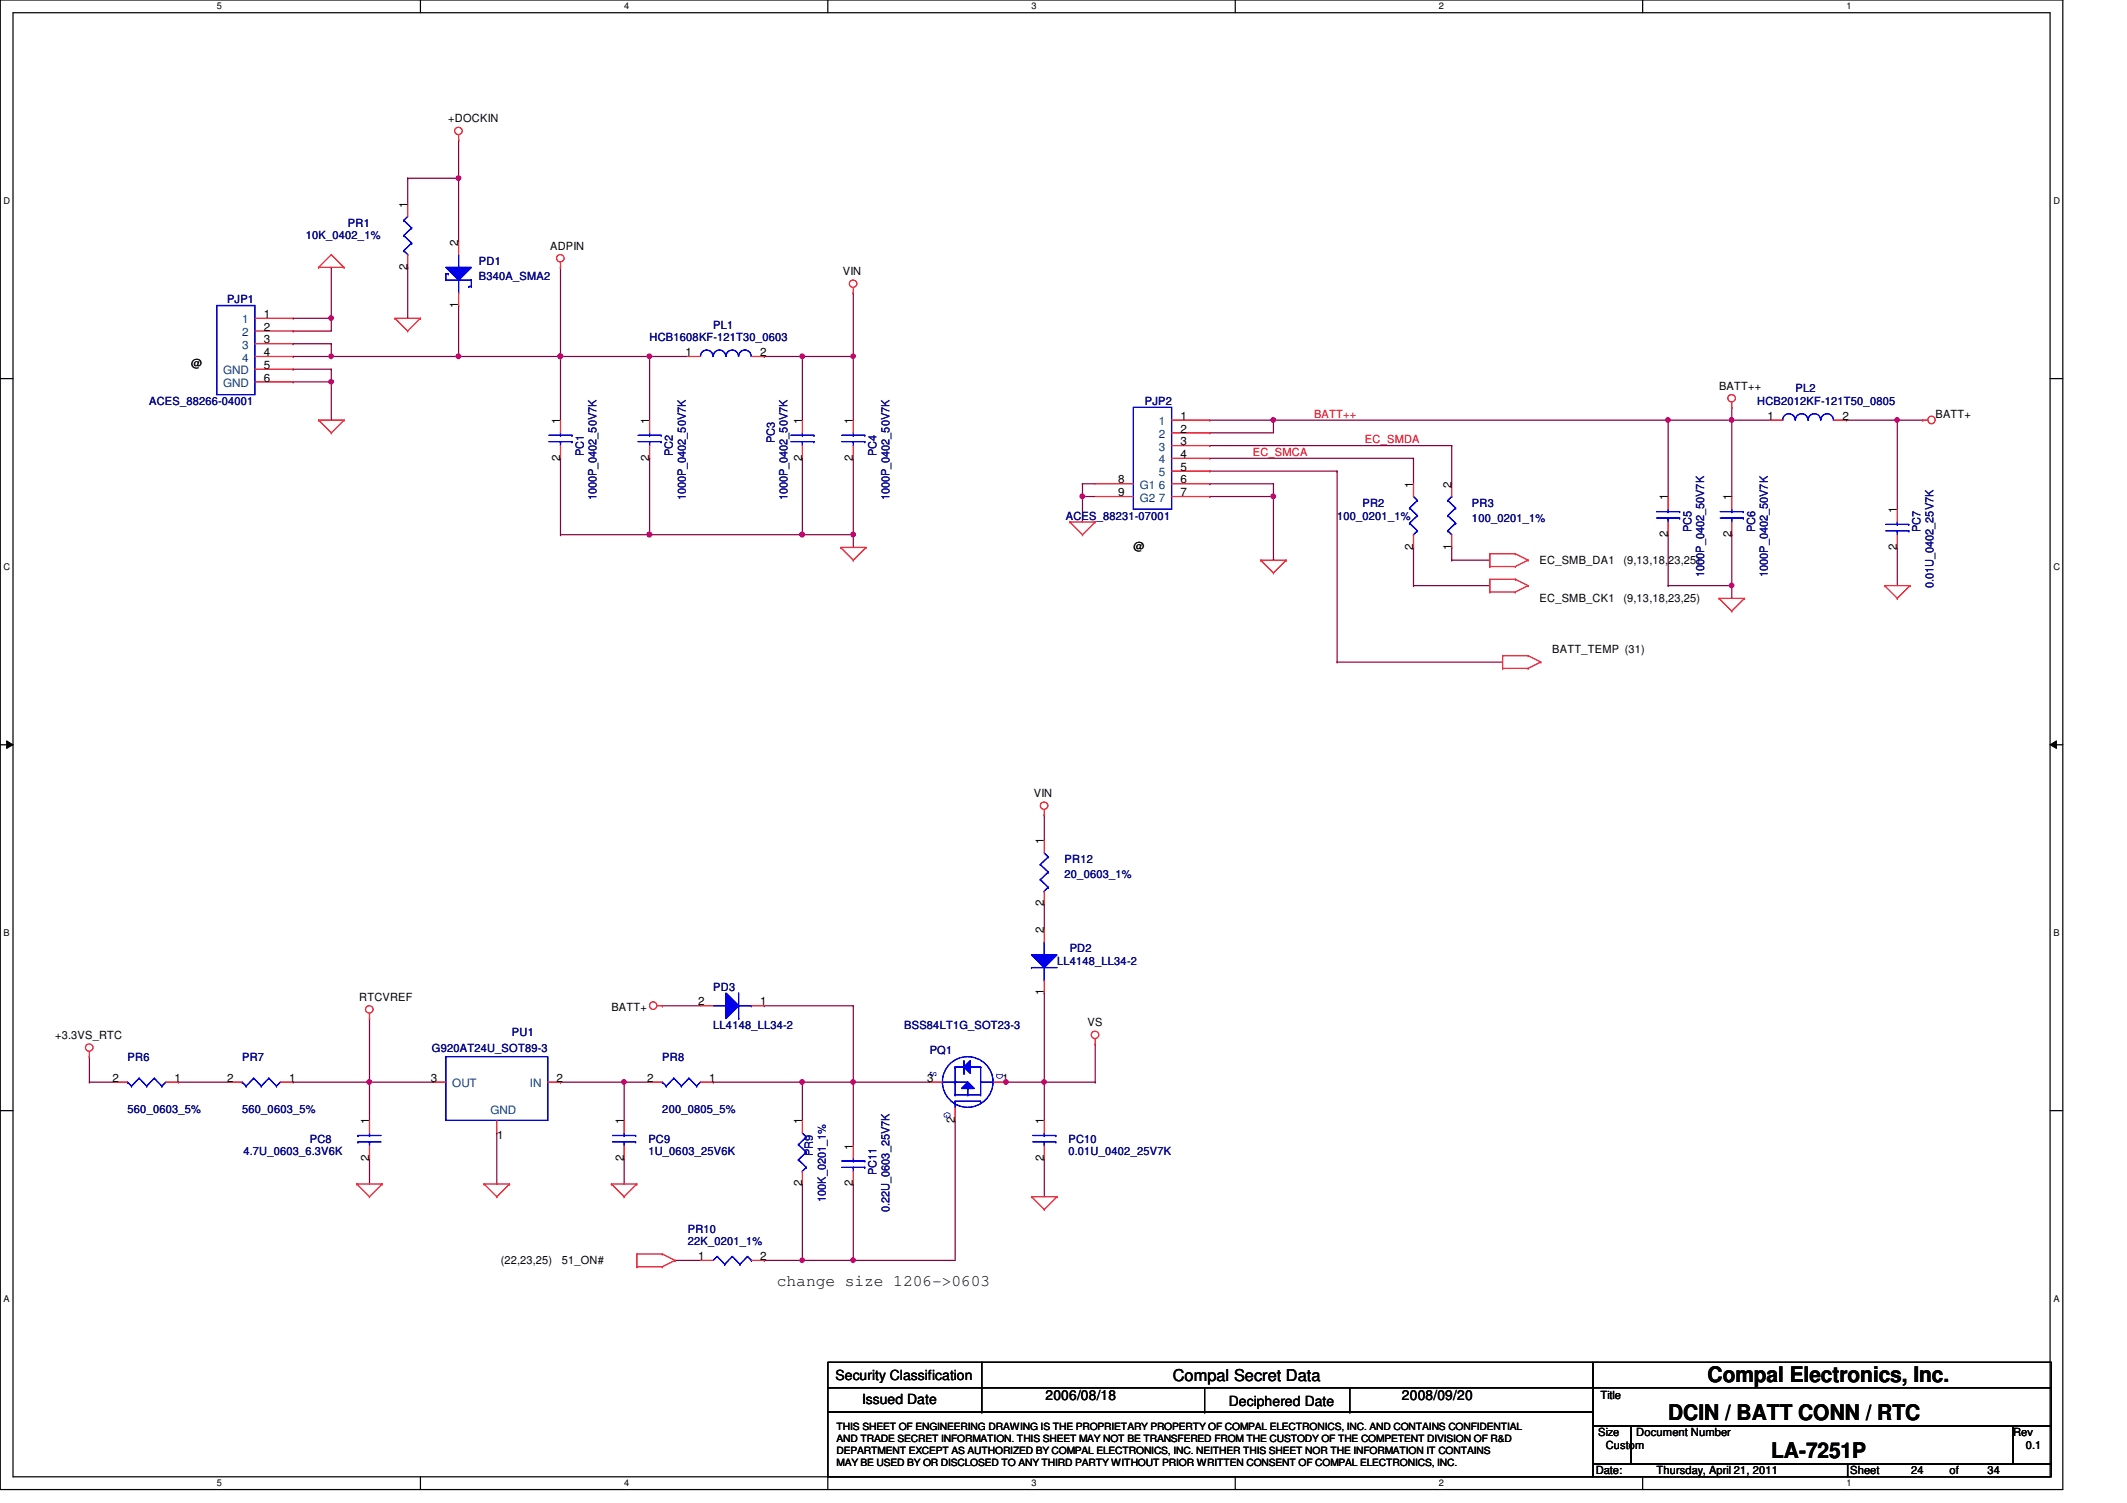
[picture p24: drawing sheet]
<svg xmlns="http://www.w3.org/2000/svg" width="297mm" height="210mm" viewBox="0 0 297 210" stroke-linecap="round" stroke-linejoin="round" font-family="sans-serif">
<defs><g id="words">
<g font-size="3">
<text x="238.5" y="193">Compal Electronics, Inc.</text>
<text x="233" y="198.3">DCIN / BATT CONN / RTC</text>
<text x="247.4" y="203.7">LA-7251P</text>
</g>
<g font-size="2.3">
<text x="108.5" y="179.7">change size 1206-&gt;0603</text>
<text x="163.8" y="192.9">Compal Secret Data</text>
</g>
<g font-size="1.9">
<text x="116.7" y="192.7">Security Classification</text>
<text x="120.4" y="196.1">Issued Date</text>
<text x="146" y="195.6">2006/08/18</text>
<text x="171.6" y="196.3">Deciphered Date</text>
<text x="195.8" y="195.6">2008/09/20</text>
</g>
<g font-size="1.6">
<text x="62.6" y="17.1">+DOCKIN</text>
<text x="56.9" y="29" transform="rotate(-90 56.9 29)">1</text>
<text x="64" y="34.3" transform="rotate(-90 64 34.3)">2</text>
<text x="76.8" y="34.9">ADPIN</text>
<text x="56.9" y="37.7" transform="rotate(-90 56.9 37.7)">2</text>
<text x="117.7" y="38.4">VIN</text>
<text x="36.8" y="44.4">1</text>
<text x="36.8" y="48">3</text>
<text x="36.8" y="46.2">2</text>
<text x="64" y="43" transform="rotate(-90 64 43)">1</text>
<text x="26.7" y="51.2">@</text>
<text x="36.8" y="49.7">4</text>
<text x="36.8" y="51.5">5</text>
<text x="36.8" y="53.3">6</text>
<text x="95.7" y="49.7">1</text>
<text x="106.2" y="49.7">2</text>
<text x="78.2" y="59.2" transform="rotate(-90 78.2 59.2)">1</text>
<text x="90.7" y="59.2" transform="rotate(-90 90.7 59.2)">1</text>
<text x="112" y="59.2" transform="rotate(-90 112 59.2)">1</text>
<text x="119.1" y="59.2" transform="rotate(-90 119.1 59.2)">1</text>
<text x="164.8" y="58.6">1</text>
<text x="240.1" y="54.4">BATT++</text>
<text x="246.8" y="58.6">1</text>
<text x="257.3" y="58.6">2</text>
<text x="270.3" y="58.3">BATT+</text>
<text x="78.2" y="64.3" transform="rotate(-90 78.2 64.3)">2</text>
<text x="90.7" y="64.3" transform="rotate(-90 90.7 64.3)">2</text>
<text x="112" y="64.3" transform="rotate(-90 112 64.3)">2</text>
<text x="119.1" y="64.3" transform="rotate(-90 119.1 64.3)">2</text>
<text x="164.8" y="60.4">2</text>
<text x="164.8" y="62.2">3</text>
<text x="164.8" y="64">4</text>
<text x="164.8" y="65.7">5</text>
<text x="156.2" y="67.5">8</text>
<text x="156.2" y="69.3">9</text>
<text x="164.8" y="67.5">6</text>
<text x="164.8" y="69.3">7</text>
<text x="197.4" y="68.1" transform="rotate(-90 197.4 68.1)">1</text>
<text x="202.7" y="68.1" transform="rotate(-90 202.7 68.1)">2</text>
<text x="232.9" y="69.9" transform="rotate(-90 232.9 69.9)">1</text>
<text x="241.8" y="69.9" transform="rotate(-90 241.8 69.9)">1</text>
<text x="264.9" y="71.7" transform="rotate(-90 264.9 71.7)">1</text>
<text x="158.3" y="76.8">@</text>
<text x="197.4" y="76.8" transform="rotate(-90 197.4 76.8)">2</text>
<text x="202.7" y="76.8" transform="rotate(-90 202.7 76.8)">1</text>
<text x="232.9" y="75" transform="rotate(-90 232.9 75)">2</text>
<text x="241.8" y="75" transform="rotate(-90 241.8 75)">2</text>
<text x="264.9" y="76.8" transform="rotate(-90 264.9 76.8)">2</text>
<text x="215" y="78.8">EC_SMB_DA1</text>
<text x="226.7" y="78.8">(9,13,18,23,25)</text>
<text x="215" y="84.1">EC_SMB_CK1</text>
<text x="226.7" y="84.1">(9,13,18,23,25)</text>
<text x="216.8" y="91.2">BATT_TEMP (31)</text>
<text x="144.4" y="111.3">VIN</text>
<text x="145.8" y="117.9" transform="rotate(-90 145.8 117.9)">1</text>
<text x="145.8" y="130.3" transform="rotate(-90 145.8 130.3)">2</text>
<text x="145.8" y="126.6" transform="rotate(-90 145.8 126.6)">2</text>
<text x="50.2" y="139.8">RTCVREF</text>
<text x="85.4" y="141.2">BATT+</text>
<text x="97.5" y="140.4">2</text>
<text x="106.2" y="140.4">1</text>
<text x="145.8" y="139" transform="rotate(-90 145.8 139)">1</text>
<text x="151.9" y="143.3">VS</text>
<text x="7.7" y="145.1">+3.3VS_RTC</text>
<text x="15.7" y="151.1">2</text>
<text x="24.4" y="151.1">1</text>
<text x="31.7" y="151.1">2</text>
<text x="40.4" y="151.1">1</text>
<text x="60.2" y="151.1">3</text>
<text x="77.7" y="151.1">2</text>
<text x="90.4" y="151.1">2</text>
<text x="99.1" y="151.1">1</text>
<text x="129.5" y="151.1">3</text>
<text x="140" y="151.1">1</text>
<text x="51.6" y="157" transform="rotate(-90 51.6 157)">1</text>
<text x="69.4" y="159.1">1</text>
<text x="87.1" y="157" transform="rotate(-90 87.1 157)">1</text>
<text x="112" y="157" transform="rotate(-90 112 157)">1</text>
<text x="119.1" y="160.6" transform="rotate(-90 119.1 160.6)">1</text>
<text x="133.3" y="156.8" transform="rotate(-90 133.3 156.8)">2</text>
<text x="145.8" y="157" transform="rotate(-90 145.8 157)">1</text>
<text x="51.6" y="162.1" transform="rotate(-90 51.6 162.1)">2</text>
<text x="87.1" y="162.1" transform="rotate(-90 87.1 162.1)">2</text>
<text x="112" y="165.7" transform="rotate(-90 112 165.7)">2</text>
<text x="119.1" y="165.7" transform="rotate(-90 119.1 165.7)">2</text>
<text x="145.8" y="162.1" transform="rotate(-90 145.8 162.1)">2</text>
<text x="69.9" y="176.6">(22,23,25)</text>
<text x="78.4" y="176.6">51_ON#</text>
<text x="97.5" y="176">1</text>
<text x="106.2" y="176">2</text>
<text x="223.5" y="195.4">Title</text>
<text x="223.2" y="200.6">Size</text>
<text x="224.2" y="202.4">Custom</text>
<text x="228.5" y="200.6">Document Number</text>
<text x="281.1" y="200.6">Rev</text>
<text x="282.9" y="202.4">0.1</text>
<text x="222.8" y="205.9">Date:</text>
<text x="231.3" y="205.9">Thursday, April 21, 2011</text>
<text x="258.4" y="205.9">Sheet</text>
<text x="266.9" y="205.9">24</text>
<text x="272.2" y="205.9">of</text>
<text x="277.6" y="205.9">34</text>
</g>
<g font-size="1.6" fill="#000080">
<text x="42.7" y="33.4">10K_0402_1%</text>
<text x="48.6" y="31.7">PR1</text>
<text x="66.9" y="37">PD1</text>
<text x="66.9" y="39.1">B340A_SMA2</text>
<text x="31.7" y="42.3">PJP1</text>
<text x="90.7" y="47.7">HCB1608KF-121T30_0603</text>
<text x="99.6" y="45.9">PL1</text>
<text x="20.8" y="56.6">ACES_88266-04001</text>
<text x="159.9" y="56.6">PJP2</text>
<text x="245.4" y="56.6">HCB2012KF-121T50_0805</text>
<text x="250.7" y="54.8">PL2</text>
<text x="81.5" y="63.7" transform="rotate(-90 81.5 63.7)">PC1</text>
<text x="94" y="63.7" transform="rotate(-90 94 63.7)">PC2</text>
<text x="108.2" y="61.9" transform="rotate(-90 108.2 61.9)">PC3</text>
<text x="122.4" y="63.7" transform="rotate(-90 122.4 63.7)">PC4</text>
<text x="83.3" y="69.9" transform="rotate(-90 83.3 69.9)">1000P_0402_50V7K</text>
<text x="95.8" y="69.9" transform="rotate(-90 95.8 69.9)">1000P_0402_50V7K</text>
<text x="110" y="69.9" transform="rotate(-90 110 69.9)">1000P_0402_50V7K</text>
<text x="124.2" y="69.9" transform="rotate(-90 124.2 69.9)">1000P_0402_50V7K</text>
<text x="190.3" y="70.8">PR2</text>
<text x="205.6" y="70.8">PR3</text>
<text x="148.8" y="72.6">ACES_88231-07001</text>
<text x="186.7" y="72.6">100_0201_1%</text>
<text x="205.6" y="72.9">100_0201_1%</text>
<text x="236.2" y="74.3" transform="rotate(-90 236.2 74.3)">PC5</text>
<text x="245.1" y="74.3" transform="rotate(-90 245.1 74.3)">PC6</text>
<text x="268.2" y="74.3" transform="rotate(-90 268.2 74.3)">PC7</text>
<text x="238" y="80.6" transform="rotate(-90 238 80.6)">1000P_0402_50V7K</text>
<text x="246.9" y="80.6" transform="rotate(-90 246.9 80.6)">1000P_0402_50V7K</text>
<text x="270" y="82.1" transform="rotate(-90 270 82.1)">0.01U_0402_25V7K</text>
<text x="148.7" y="120.6">PR12</text>
<text x="148.7" y="122.7">20_0603_1%</text>
<text x="147.6" y="134.8">LL4148_LL34-2</text>
<text x="149.4" y="133">PD2</text>
<text x="99.6" y="138.3">PD3</text>
<text x="99.6" y="143.7">LL4148_LL34-2</text>
<text x="126.3" y="143.7">BSS84LT1G_SOT23-3</text>
<text x="17.8" y="148.1">PR6</text>
<text x="33.8" y="148.1">PR7</text>
<text x="60.3" y="146.9">G920AT24U_SOT89-3</text>
<text x="71.5" y="144.7">PU1</text>
<text x="92.5" y="148.1">PR8</text>
<text x="129.8" y="147.2">PQ1</text>
<text x="17.8" y="155.4">560_0603_5%</text>
<text x="33.8" y="155.4">560_0603_5%</text>
<text x="92.5" y="155.4">200_0805_5%</text>
<text x="34" y="161.3">4.7U_0603_6.3V6K</text>
<text x="43.3" y="159.7">PC8</text>
<text x="90.5" y="159.7">PC9</text>
<text x="90.5" y="161.3">1U_0603_25V6K</text>
<text x="113.5" y="161.5" transform="rotate(-90 113.5 161.5)">PR9</text>
<text x="149.2" y="159.7">PC10</text>
<text x="149.2" y="161.3">0.01U_0402_25V7K</text>
<text x="115.3" y="167.9" transform="rotate(-90 115.3 167.9)">100K_0201_1%</text>
<text x="122.4" y="164.1" transform="rotate(-90 122.4 164.1)">PC11</text>
<text x="96.1" y="172.1">PR10</text>
<text x="96.1" y="173.9">22K_0201_1%</text>
<text x="124.2" y="169.2" transform="rotate(-90 124.2 169.2)">0.22U_0603_25V7K</text>
</g>
<g font-size="1.6" fill="#004080">
<text x="33.8" y="45.2">1</text>
<text x="33.8" y="46.9">2</text>
<text x="31.2" y="52.3">GND</text>
<text x="33.8" y="48.7">3</text>
<text x="33.8" y="50.5">4</text>
<text x="31.2" y="54.1">GND</text>
<text x="161.8" y="59.4">1</text>
<text x="161.8" y="61.2">2</text>
<text x="161.8" y="62.9">3</text>
<text x="161.8" y="64.7">4</text>
<text x="159.2" y="68.3">G1</text>
<text x="159.2" y="70.1">G2</text>
<text x="161.8" y="66.5">5</text>
<text x="161.8" y="68.3">6</text>
<text x="161.8" y="70.1">7</text>
<text x="63.2" y="151.8">OUT</text>
<text x="68.5" y="155.5">GND</text>
<text x="74" y="151.8">IN</text>
</g>
<g font-size="1.6" fill="#f00">
<text x="183.5" y="58.3">BATT++</text>
<text x="175" y="63.7">EC_SMCA</text>
<text x="190.6" y="61.9">EC_SMDA</text>
</g>
<g font-size="1.6" fill="#00f">
<text x="129.9" y="149.5" transform="rotate(90 129.9 149.5)">S</text>
<text x="139.1" y="149.9" transform="rotate(90 139.1 149.9)">D</text>
<text x="131.9" y="155.2" transform="rotate(90 131.9 155.2)">G</text>
</g>
<g font-size="1.4">
<text x="116.8" y="199.7">THIS SHEET OF ENGINEERING DRAWING IS THE PROPRIETARY PROPERTY OF COMPAL ELECTRONICS, INC. AND CONTAINS CONFIDENTIAL</text>
<text x="116.8" y="201.4">AND TRADE SECRET INFORMATION. THIS SHEET MAY NOT BE TRANSFERED FROM THE CUSTODY OF THE COMPETENT DIVISION OF R&amp;D</text>
<text x="116.8" y="203">DEPARTMENT EXCEPT AS AUTHORIZED BY COMPAL ELECTRONICS, INC. NEITHER THIS SHEET NOR THE INFORMATION IT CONTAINS</text>
<text x="116.8" y="204.7">MAY BE USED BY OR DISCLOSED TO ANY THIRD PARTY WITHOUT PRIOR WRITTEN CONSENT OF COMPAL ELECTRONICS, INC.</text>
</g>
<g font-size="1.3">
<text x="30.3" y="1.3">5</text>
<text x="87.2" y="1.3">4</text>
<text x="144.1" y="1.3">3</text>
<text x="201" y="1.3">2</text>
<text x="257.8" y="1.3">1</text>
<text x=".5" y="28.4">D</text>
<text x="286.8" y="28.4">D</text>
<text x=".5" y="79.5">C</text>
<text x="286.8" y="79.5">C</text>
<text x=".5" y="130.7">B</text>
<text x="286.8" y="130.7">B</text>
<text x=".5" y="181.8">A</text>
<text x="286.8" y="181.8">A</text>
<text x="30.3" y="207.6">5</text>
<text x="87.2" y="207.6">4</text>
<text x="144.1" y="207.6">3</text>
<text x="201" y="207.6">2</text>
<text x="257.8" y="207.6">1</text>
</g>
</g></defs>
<path d="M0 0h288.1v208h-288.1zM1.8 1.8h284.5v204.4h-284.5z" fill="none" stroke="#000" stroke-width=".17"/>
<g fill="#fff">
<path d="M30.3 .2h.6v1.4h-.6z"/>
<path d="M30.3 206.4h.6v1.4h-.6z"/>
</g>
<path d="M58.7 0v1.8M58.7 206.2v1.8" fill="none" stroke="#000" stroke-width=".17"/>
<g fill="#fff">
<path d="M87.2 .2h.6v1.4h-.6z"/>
<path d="M87.2 206.4h.6v1.4h-.6z"/>
</g>
<path d="M115.6 0v1.8M115.6 206.2v1.8" fill="none" stroke="#000" stroke-width=".17"/>
<g fill="#fff">
<path d="M144.1 .2h.6v1.4h-.6z"/>
<path d="M144.1 206.4h.6v1.4h-.6z"/>
</g>
<path d="M172.5 0v1.8M172.5 206.2v1.8" fill="none" stroke="#000" stroke-width=".17"/>
<g fill="#fff">
<path d="M201 .2h.6v1.4h-.6z"/>
<path d="M201 206.4h.6v1.4h-.6z"/>
</g>
<path d="M229.4 0v1.8M229.4 206.2v1.8" fill="none" stroke="#000" stroke-width=".17"/>
<g fill="#fff">
<path d="M257.8 .2h.7v1.4h-.7z"/>
<path d="M257.8 206.4h.7v1.4h-.7z"/>
<path d="M.5 27.3h.9v1.4h-.9z"/>
<path d="M286.8 27.3h.9v1.4h-.9z"/>
<path d="M.5 78.4h.9v1.4h-.9z"/>
<path d="M286.8 78.4h.9v1.4h-.9z"/>
</g>
<path d="M0 52.9h1.8M286.3 52.9h1.8" fill="none" stroke="#000" stroke-width=".17"/>
<g fill="#fff">
<path d="M.5 129.5h.8v1.4h-.8z"/>
<path d="M286.8 129.5h.8v1.4h-.8z"/>
</g>
<path d="M0 104h1.8M286.3 104h1.8" fill="none" stroke="#000" stroke-width=".17"/>
<path d="M.9 103.5l.9 .5-.9 .5zM286.3 104l.9-.5v1z" fill="#000"/>
<path d="M.9 103.5l.9 .5-.9 .5zM286.3 104l.9-.5v1z" fill="none" stroke="#000" stroke-width=".14"/>
<g fill="#fff">
<path d="M.5 180.6h.8v1.4h-.8z"/>
<path d="M286.8 180.6h.8v1.4h-.8z"/>
</g>
<path d="M0 155.1h1.8M286.3 155.1h1.8" fill="none" stroke="#000" stroke-width=".17"/>
<path d="M112.1 49.8h.1M112.1 49.8v8.9" fill="none" stroke="#800040" stroke-width=".17"/>
<circle cx="112" cy="49.8" r=".32" fill="#f0f"/>
<circle cx="112" cy="49.8" r=".32" fill="none" stroke="#f0f" stroke-width=".17"/>
<path d="M112.1 64h.1M112.1 74.7h.1M112.1 64v10.7M112.1 74.7h7.1" fill="none" stroke="#800040" stroke-width=".17"/>
<circle cx="112" cy="74.6" r=".32" fill="#f0f"/>
<circle cx="112" cy="74.6" r=".32" fill="none" stroke="#f0f" stroke-width=".17"/>
<path d="M106.7 49.8h.1M106.7 49.8h5.4M119.2 140.5h.1M119.2 140.5v10.6M119.2 176h.1M119.2 176h14.2" fill="none" stroke="#800040" stroke-width=".17"/>
<circle cx="119.1" cy="176" r=".32" fill="#f0f"/>
<circle cx="119.1" cy="176" r=".32" fill="none" stroke="#f0f" stroke-width=".17"/>
<path d="M78.3 49.8h.1M78.3 49.8h12.4M78.3 64h.1M78.3 64v10.7M145.8 126.2h.1M145.8 126.2v3.6" fill="none" stroke="#800040" stroke-width=".17"/>
<circle cx="78.2" cy="49.8" r=".32" fill="#f0f"/>
<circle cx="78.2" cy="49.8" r=".32" fill="none" stroke="#f0f" stroke-width=".17"/>
<path d="M78.3 49.8h.1M78.3 49.8v8.9" fill="none" stroke="#800040" stroke-width=".17"/>
<circle cx="78.2" cy="49.8" r=".32" fill="#f0f"/>
<circle cx="78.2" cy="49.8" r=".32" fill="none" stroke="#f0f" stroke-width=".17"/>
<path d="M90.7 49.8h.1M90.7 49.8v8.9M78.3 74.7h.1M90.7 64h.1M90.7 64v10.7h-12.4" fill="none" stroke="#800040" stroke-width=".17"/>
<circle cx="90.7" cy="74.6" r=".32" fill="#f0f"/>
<circle cx="90.7" cy="74.6" r=".32" fill="none" stroke="#f0f" stroke-width=".17"/>
<path d="M90.7 49.8h.1M90.7 49.8h5.4" fill="none" stroke="#800040" stroke-width=".17"/>
<circle cx="90.7" cy="49.8" r=".32" fill="#f0f"/>
<circle cx="90.7" cy="49.8" r=".32" fill="none" stroke="#f0f" stroke-width=".17"/>
<path d="M119.2 74.7h.1M119.2 74.7v1.8M92.5 140.5h.1M92.5 140.5h5.3" fill="none" stroke="#800040" stroke-width=".17"/>
<circle cx="119.1" cy="74.6" r=".32" fill="#f0f"/>
<circle cx="119.1" cy="74.6" r=".32" fill="none" stroke="#f0f" stroke-width=".17"/>
<path d="M90.7 74.7h.1M90.7 74.7h21.4" fill="none" stroke="#800040" stroke-width=".17"/>
<circle cx="112" cy="74.6" r=".32" fill="#f0f"/>
<circle cx="112" cy="74.6" r=".32" fill="none" stroke="#f0f" stroke-width=".17"/>
<circle cx="90.7" cy="74.6" r=".32" fill="#f0f"/>
<circle cx="90.7" cy="74.6" r=".32" fill="none" stroke="#f0f" stroke-width=".17"/>
<path d="M106.7 140.5h.1M106.7 140.5h12.5M112.1 151.1h.1M112.1 151.1h7.1" fill="none" stroke="#800040" stroke-width=".17"/>
<circle cx="112" cy="151.1" r=".32" fill="#f0f"/>
<circle cx="112" cy="151.1" r=".32" fill="none" stroke="#f0f" stroke-width=".17"/>
<g fill="none" stroke="#800040" stroke-width=".17">
<path d="M112.1 151.1h.1M112.1 151.1v5.4M119.2 151.1h.1M119.2 151.1v8.9M119.2 151.1h10.6M133.4 156.5h.1M133.4 156.5v19.5M152.9 145.8h.1M152.9 145.8v5.3M94.3 176h.1M94.3 176h3.5M106.7 176h.1"/>
<path d="M106.7 176h5.4M119.2 165.4h.1M119.2 165.4v10.6"/>
</g>
<circle cx="119.1" cy="151.1" r=".32" fill="#f0f"/>
<circle cx="119.1" cy="151.1" r=".32" fill="none" stroke="#f0f" stroke-width=".17"/>
<g fill="none" stroke="#800040" stroke-width=".17">
<path d="M78.3 37.3h.1M78.3 37.3v12.5M40.9 48h.1M40.9 49.8h.1M40.9 48h5.4M46.3 48h.1M46.3 53.3h.1M46.3 48v1.8h-5.4M46.3 53.3v5.4M119.2 64h.1M119.2 64v10.7M145.8 151.1h.1"/>
<path d="M145.8 151.1v5.4"/>
</g>
<circle cx="46.2" cy="53.3" r=".32" fill="#f0f"/>
<circle cx="46.2" cy="53.3" r=".32" fill="none" stroke="#f0f" stroke-width=".17"/>
<path d="M46.3 37.3h.1M46.3 37.3v8.9h-5.4M40.9 51.6h.1M40.9 46.2h.1M40.9 51.6h5.4M46.3 44.4h.1" fill="none" stroke="#800040" stroke-width=".17"/>
<circle cx="46.2" cy="44.4" r=".32" fill="#f0f"/>
<circle cx="46.2" cy="44.4" r=".32" fill="none" stroke="#f0f" stroke-width=".17"/>
<path d="M119.2 49.8h.1M119.2 49.8v8.9" fill="none" stroke="#800040" stroke-width=".17"/>
<circle cx="119.1" cy="49.8" r=".32" fill="#f0f"/>
<circle cx="119.1" cy="49.8" r=".32" fill="none" stroke="#f0f" stroke-width=".17"/>
<path d="M40.9 44.4h.1M40.9 53.3h.1M40.9 44.4h5.4M46.3 51.6h.1M46.3 51.6v1.7h-5.4M64 49.8h.1M64 49.8h14.3M112.1 49.8h.1M112.1 49.8h7.1M145.8 161.8h.1M145.8 161.8v5.3" fill="none" stroke="#800040" stroke-width=".17"/>
<circle cx="64" cy="49.8" r=".32" fill="#f0f"/>
<circle cx="64" cy="49.8" r=".32" fill="none" stroke="#f0f" stroke-width=".17"/>
<path d="M46.3 49.8h.1M64 42.7h.1M64 42.7v7.1h-17.7M119.2 40.9h.1M119.2 40.9v8.9" fill="none" stroke="#800040" stroke-width=".17"/>
<circle cx="46.2" cy="49.8" r=".32" fill="#f0f"/>
<circle cx="46.2" cy="49.8" r=".32" fill="none" stroke="#f0f" stroke-width=".17"/>
<path d="M56.9 24.9h.1M56.9 24.9h7.1M64 24.9h.1M64 24.9v8.9" fill="none" stroke="#800040" stroke-width=".17"/>
<circle cx="64" cy="24.9" r=".32" fill="#f0f"/>
<circle cx="64" cy="24.9" r=".32" fill="none" stroke="#f0f" stroke-width=".17"/>
<path d="M64 19.6h.1M64 19.6v5.3M56.9 24.9h.1M56.9 37.3h.1M56.9 24.9v3.5M56.9 37.3v7.1M112.1 165.4h.1M112.1 176h.1M112.1 165.4v10.6M112.1 176h7.1" fill="none" stroke="#800040" stroke-width=".17"/>
<circle cx="112" cy="176" r=".32" fill="#f0f"/>
<circle cx="112" cy="176" r=".32" fill="none" stroke="#f0f" stroke-width=".17"/>
<path d="M87.2 151.1h.1M87.2 151.1h3.5" fill="none" stroke="#800040" stroke-width=".17"/>
<circle cx="87.1" cy="151.1" r=".32" fill="#f0f"/>
<circle cx="87.1" cy="151.1" r=".32" fill="none" stroke="#f0f" stroke-width=".17"/>
<path d="M51.6 151.1h.1M51.6 151.1h8.9M51.6 151.1v5.4M87.2 151.1h.1M87.2 151.1v5.4M99.6 151.1h.1M99.6 151.1h12.5M51.6 161.8h.1M51.6 161.8v3.6M87.2 161.8h.1M87.2 161.8v3.6" fill="none" stroke="#800040" stroke-width=".17"/>
<circle cx="51.6" cy="151.1" r=".32" fill="#f0f"/>
<circle cx="51.6" cy="151.1" r=".32" fill="none" stroke="#f0f" stroke-width=".17"/>
<g fill="none" stroke="#800040" stroke-width=".17">
<path d="M177.8 58.7h.1M177.8 58.7h55.2M12.5 151.1h.1M12.5 147.6h.1M12.5 151.1h3.5M12.5 147.6v3.5M24.9 151.1h.1M24.9 151.1h7.1M40.9 151.1h.1M51.6 142.2h.1M51.6 142.2v8.9h-10.7M69.4 158.2h.1"/>
<path d="M69.4 158.2v7.2M78.3 151.1h.1M78.3 151.1h8.9"/>
</g>
<circle cx="177.8" cy="58.6" r=".32" fill="#f0f"/>
<circle cx="177.8" cy="58.6" r=".32" fill="none" stroke="#f0f" stroke-width=".17"/>
<g fill="none" stroke="#800040" stroke-width=".17">
<path d="M151.2 67.6h.1M151.2 67.6v1.7M151.2 67.6h1.7M168.9 69.3h.1M168.9 67.6h.1M168.9 67.6h8.9M168.9 69.3h8.9M177.8 69.3h.1M177.8 69.3v8.9M197.4 64h.1M197.4 76.5h.1M197.4 64v3.6"/>
<path d="M197.4 76.5v5.3M202.7 76.5h.1M202.7 62.2h.1M202.7 62.2v5.4M202.7 76.5v1.7"/>
</g>
<circle cx="177.8" cy="69.3" r=".32" fill="#f0f"/>
<circle cx="177.8" cy="69.3" r=".32" fill="none" stroke="#f0f" stroke-width=".17"/>
<g fill="none" stroke="#800040" stroke-width=".17">
<path d="M168.9 58.7h.1M168.9 58.7h8.9M177.8 58.7h.1M177.8 58.7v1.8h-8.9M151.2 69.3h.1M151.2 69.3h1.7M151.2 69.3v3.6M168.9 65.8h.1M168.9 60.5h.1M168.9 65.8h17.8M177.8 67.6h.1M177.8 67.6v1.7"/>
<path d="M186.7 65.8h.1M186.7 65.8v26.7M241.8 81.8h.1M241.8 81.8v1.8"/>
</g>
<circle cx="151.1" cy="69.3" r=".32" fill="#f0f"/>
<circle cx="151.1" cy="69.3" r=".32" fill="none" stroke="#f0f" stroke-width=".17"/>
<g fill="none" stroke="#800040" stroke-width=".17">
<path d="M233 58.7h.1M233 58.7h14.2M241.8 58.7h.1M241.8 56.9h.1M241.8 56.9v12.4M257.8 58.7h.1M257.8 58.7h10.7M265 58.7h.1M168.9 62.2h.1M168.9 64h.1M168.9 62.2h33.8M168.9 64h28.5"/>
<path d="M202.7 78.2h.1M202.7 78.2h5.4M265 76.5h.1M265 76.5v5.3M186.7 92.5h.1M186.7 92.5h23.1M197.4 81.8h.1M197.4 81.8h10.7"/>
</g>
<circle cx="241.8" cy="58.6" r=".32" fill="#f0f"/>
<circle cx="241.8" cy="58.6" r=".32" fill="none" stroke="#f0f" stroke-width=".17"/>
<circle cx="232.9" cy="58.6" r=".32" fill="#f0f"/>
<circle cx="232.9" cy="58.6" r=".32" fill="none" stroke="#f0f" stroke-width=".17"/>
<path d="M265 58.7h.1M265 58.7v12.4" fill="none" stroke="#800040" stroke-width=".17"/>
<circle cx="264.9" cy="58.6" r=".32" fill="#f0f"/>
<circle cx="264.9" cy="58.6" r=".32" fill="none" stroke="#f0f" stroke-width=".17"/>
<path d="M233 58.7h.1M233 58.7v10.6M241.8 74.7h.1M241.8 74.7v7.1h-8.8M233 81.8h.1" fill="none" stroke="#800040" stroke-width=".17"/>
<circle cx="241.8" cy="81.8" r=".32" fill="#f0f"/>
<circle cx="241.8" cy="81.8" r=".32" fill="none" stroke="#f0f" stroke-width=".17"/>
<path d="M233 74.7h.1M233 74.7v7.1M140.5 151.1h5.3M145.8 151.1h.1" fill="none" stroke="#800040" stroke-width=".17"/>
<circle cx="140.5" cy="151.1" r=".32" fill="#f0f"/>
<circle cx="140.5" cy="151.1" r=".32" fill="none" stroke="#f0f" stroke-width=".17"/>
<circle cx="145.8" cy="151.1" r=".32" fill="#f0f"/>
<circle cx="145.8" cy="151.1" r=".32" fill="none" stroke="#f0f" stroke-width=".17"/>
<path d="M145.8 113.8h.1M145.8 113.8v3.5M145.8 138.7h.1M145.8 138.7v12.4h7.1M152.9 151.1h.1" fill="none" stroke="#800040" stroke-width=".17"/>
<g fill="none" stroke="#f00" stroke-width=".17">
<path d="M64 19.6h.1M64 18.8v.8M44.5 37.3h.1M44.5 37.3h3.5M46.3 35.6h.1M46.3 35.6l-1.8 1.7M46.3 35.6l1.7 1.7M48 37.3h.1M78.3 37.3h.1M78.3 36.6v.7M35.6 44.4h5.3M35.6 48h5.3"/>
<path d="M35.6 49.8h5.3M35.6 46.2h5.3M35.6 51.6h5.3M35.6 53.3h5.3M44.5 58.7h.1M44.5 58.7h3.5M44.5 58.7l1.8 1.8M48 58.7h.1M48 58.7l-1.7 1.8M55.2 44.4h.1M55.2 44.4l1.7 1.8M55.2 44.4h3.5"/>
<path d="M56.9 46.2h.1M58.7 44.4h.1M58.7 44.4l-1.8 1.8M96.1 49.8h1.7M104.9 49.8h1.8M112.1 58.7v1.8M119.2 40.9h.1M119.2 40.2v.7M119.2 58.7v1.8M163.6 58.7h5.3M241.8 56.9h.1M241.8 56.2v.7"/>
<path d="M247.2 58.7h1.8M256.1 58.7h1.7M268.5 58.7h.1M268.5 58.7h.7M46.3 60.5h.1M112.1 62.2v1.8M117.4 76.5h.1M117.4 76.5h3.5M117.4 76.5l1.8 1.7M119.2 78.2h.1M119.2 62.2v1.8M120.9 76.5h.1"/>
<path d="M120.9 76.5l-1.7 1.7M149.4 72.9h.1M149.4 72.9h3.5M149.4 72.9l1.8 1.8M151.2 74.7h.1M152.9 72.9h.1M152.9 72.9l-1.7 1.8M152.9 67.6h5.4M152.9 69.3h5.4M163.6 60.5h5.3M163.6 62.2h5.3M163.6 64h5.3"/>
<path d="M163.6 65.8h5.3M163.6 67.6h5.3M163.6 69.3h5.3M176.1 78.2h.1M176.1 78.2h3.5M176.1 78.2l1.7 1.8M179.6 78.2h.1M179.6 78.2l-1.8 1.8M197.4 67.6v1.7M197.4 74.7v1.8M202.7 67.6v1.7M202.7 74.7v1.8"/>
<path d="M208.1 79.1h.1M208.1 77.3h.1M208.1 77.3h3.5M208.1 79.1h3.5M208.1 77.3v1.8M211.6 77.3h.1M211.6 79.1h.1M211.6 77.3l1.8 .9M213.4 78.2h.1M213.4 78.2l-1.8 .9M233 69.3v1.8M233 72.9v1.8"/>
<path d="M241.8 69.3v1.8M241.8 72.9v1.8M177.8 80h.1M208.1 82.7h.1M208.1 80.9h.1M208.1 80.9v1.8M208.1 80.9h3.5M208.1 82.7h3.5M209.8 93.3h.1M209.8 91.6h.1M209.8 91.6h3.6M209.8 93.3h3.6"/>
<path d="M209.8 91.6v1.7M211.6 80.9h.1M211.6 82.7h.1M211.6 80.9l1.8 .9M213.4 91.6h.1M213.4 93.3h.1M213.4 81.8h.1M213.4 91.6l1.8 .9M213.4 81.8l-1.8 .9M215.2 92.5h.1M215.2 92.5l-1.8 .8M240.1 83.6h.1"/>
<path d="M240.1 83.6h3.5M240.1 83.6l1.7 1.7M241.8 85.3h.1M243.6 83.6h.1M243.6 83.6l-1.8 1.7M263.2 81.8h.1M263.2 81.8h3.5M263.2 81.8l1.8 1.8M265 83.6h.1M266.7 81.8h.1M266.7 81.8l-1.7 1.8M145.8 113.8h.1"/>
<path d="M145.8 113.1v.7M145.8 117.3v1.8M145.8 124.5v1.7M12.5 147.6h.1M12.5 146.9v.7M16 151.1h1.8M23.2 151.1h1.7M32 151.1h1.8M39.2 151.1h1.7M51.6 142.2h.1M51.6 141.5v.7M51.6 156.5v1.7"/>
<path d="M60.5 151.1h1.8M69.4 156.5v1.7M76.5 151.1h1.8M87.2 156.5v1.7M90.7 151.1h1.8M91.8 140.5h.7M92.5 140.5h.1M97.8 151.1h1.8M152.9 145.8h.1M152.9 145.1v.7M49.8 165.4h.1M49.8 165.4h3.6"/>
<path d="M49.8 165.4l1.8 1.7M51.6 167.1h.1M51.6 160v1.8M53.4 165.4h.1M53.4 165.4l-1.8 1.7M67.6 165.4h.1M67.6 165.4h3.6M67.6 165.4l1.8 1.7M69.4 167.1h.1M71.2 165.4h.1M71.2 165.4l-1.8 1.7M85.4 165.4h.1"/>
<path d="M85.4 165.4h3.5M85.4 165.4l1.8 1.7M87.2 167.1h.1M87.2 160v1.8M88.9 176.9h.1M88.9 175.1h.1M88.9 165.4h.1M88.9 175.1h3.6M88.9 176.9h3.6M88.9 175.1v1.8M88.9 165.4l-1.7 1.7M92.5 175.1h.1"/>
<path d="M92.5 176.9h.1M92.5 175.1l1.8 .9M94.3 176h.1M94.3 176l-1.8 .9M97.8 176h1.8M104.9 176h1.8M119.2 160v1.8M119.2 163.6v1.8M144.1 167.1h.1M144.1 167.1h3.5M144.1 167.1l1.7 1.8M145.8 168.9h.1"/>
<path d="M147.6 167.1h.1M147.6 167.1l-1.8 1.8"/>
<circle cx="64" cy="18.3" r=".52"/>
<circle cx="78.3" cy="36.1" r=".52"/>
<circle cx="119.1" cy="39.6" r=".52"/>
<circle cx="241.8" cy="55.6" r=".52"/>
<circle cx="269.7" cy="58.6" r=".52"/>
<circle cx="145.8" cy="112.5" r=".52"/>
<circle cx="12.5" cy="146.3" r=".52"/>
<circle cx="51.6" cy="141" r=".52"/>
<circle cx="91.2" cy="140.4" r=".52"/>
<circle cx="152.9" cy="144.5" r=".52"/>
</g>
<g fill="none" stroke="#000" stroke-width=".17">
<path d="M115.6 190.2h106.9v3.6h-106.9zM115.6 193.8h106.9v3.4h-106.9zM115.6 197.2h106.9v9h-106.9zM137.1 193.8h.1M137.1 197.2h.1M137.1 190.2v7M168.2 197.2h.1M168.2 193.8v3.4M188.5 197.2h.1M188.5 193.8v3.4M222.5 190.2h64v3.6h-64zM222.5 193.8h64v5.3h-64z"/>
<path d="M222.5 199.1h5.3v5.4h-5.3zM227.8 199.1h53.3v5.4h-53.3zM281.1 199.1h5.4v5.4h-5.4zM222.5 204.5h35.5v1.7h-35.5zM258 204.5h28.5v1.7h-28.5z"/>
</g>
<g fill="none" stroke="#00f" stroke-width=".17">
<path d="M30.3 42.7h5.3v12.4h-5.3zM97.8 49.8a.87 .87 0 0 1 .9-.9 .87 .87 0 0 1 .9 .9M99.6 49.8a.87 .87 0 0 1 .9-.9 .87 .87 0 0 1 .8 .9M101.4 49.8a.87 .87 0 0 1 .9-.9 .87 .87 0 0 1 .8 .9M103.2 49.8a.87 .87 0 0 1 .8-.9 .87 .87 0 0 1 .9 .9M158.3 56.9h5.3v14.2h-5.3zM249 58.7a.87 .87 0 0 1 .8-.9 .87 .87 0 0 1 .9 .9M250.7 58.7a.87 .87 0 0 1 .9-.9 .87 .87 0 0 1 .9 .9M252.5 58.7a.87 .87 0 0 1 .9-.9 .87 .87 0 0 1 .9 .9M254.3 58.7a.87 .87 0 0 1 .9-.9 .87 .87 0 0 1 .8 .9M110.4 61.7h3.3M110.4 60.8h3.3"/>
<path d="M112.1 60.8h.1M112.1 61.7h.1M112.1 60.5v.3M112.1 61.7v.5M113.7 61.7h.1M113.7 60.8h.1M117.6 61.7h3.2M117.6 60.8h3.2M119.2 60.8h.1M119.2 61.7h.1M119.2 60.5v.3M119.2 61.7v.5"/>
<path d="M120.8 61.7h.1M120.8 60.8h.1M196.8 71h.1M196.8 73.1h.1M196.8 71l1.1 1M196.8 73.1l1.1 1M197.4 74.7h.1M197.4 69.3l.5 .6M197.9 69.9h.1M197.9 72h.1M197.9 74.1h.1M197.9 74.1l-.5 .6"/>
<path d="M197.9 69.9l-1.1 1.1M197.9 72l-1.1 1.1M202.2 74.1h.1M202.2 72h.1M202.2 69.9h.1M202.2 74.1l.5 .6M202.2 72l1.1 1.1M202.2 69.9l1.1 1.1M202.7 69.3h.1M202.7 69.3l-.5 .6M203.3 73.1h.1M203.3 71h.1"/>
<path d="M203.3 73.1l-1.1 1M203.3 71l-1.1 1M231.3 72.3h3.3M231.3 71.5h3.3M233 71.5h.1M233 72.3h.1M233 71.1v.4M233 72.3v.6M234.6 72.3h.1M234.6 71.5h.1M240.2 72.3h3.3M240.2 71.5h3.3"/>
<path d="M241.8 71.5h.1M241.8 72.3h.1M241.8 71.1v.4M241.8 72.3v.6M243.5 72.3h.1M243.5 71.5h.1M145.8 119.1l.6 .6M146.4 119.7h.1M146.4 119.7l-1.1 1M145.3 120.7h.1M145.3 122.9h.1M145.3 120.7l1.1 1.1"/>
<path d="M145.3 122.9l1.1 1M145.8 124.5h.1M146.4 121.8h.1M146.4 123.9h.1M146.4 121.8l-1.1 1.1M146.4 123.9l-.6 .6M17.8 151.1h.1M17.8 151.1l.6 .6M18.4 151.7h.1M19.4 150.6h.1M19.4 150.6l1.1 1.1M19.4 150.6l-1 1.1"/>
<path d="M20.5 151.7h.1M21.5 150.6h.1M21.5 150.6l1.1 1.1M21.5 150.6l-1 1.1M22.6 151.7h.1M23.2 151.1l-.6 .6M33.8 151.1h.1M33.8 151.1l.6 .6M34.4 151.7h.1M35.4 150.6h.1M35.4 150.6l1.1 1.1M35.4 150.6l-1 1.1"/>
<path d="M36.5 151.7h.1M37.5 150.6h.1M37.5 150.6l1.1 1.1M37.5 150.6l-1 1.1M38.6 151.7h.1M39.2 151.1l-.6 .6M50 159.5h.1M50 158.6h.1M50 159.5h3.2M50 158.6h3.2M51.6 158.6h.1M51.6 159.5h.1"/>
<path d="M51.6 158.2v.4M51.6 159.5v.5M62.3 147.6h14.2v8.9h-14.2zM85.6 159.5h3.2M85.6 158.6h3.2M87.2 158.6h.1M87.2 159.5h.1M87.2 158.2v.4M87.2 159.5v.5M88.8 159.5h.1M88.8 158.6h.1M92.5 151.1h.1"/>
<path d="M92.5 151.1l.5 .6M93 151.7h.1M94.1 150.6h.1M94.1 150.6l1.1 1.1M94.1 150.6l-1.1 1.1M95.2 151.7h.1M96.2 150.6h.1M96.2 150.6l1.1 1.1M96.2 150.6l-1 1.1M97.3 151.7h.1M97.8 151.1l-.5 .6M100.2 175.5h.1"/>
<path d="M100.2 175.5l-.6 .5M100.2 175.5l1 1.1M101.2 176.6h.1M102.3 175.5h.1M102.3 175.5l-1.1 1.1M102.3 175.5l1 1.1M103.3 176.6h.1M104.4 175.5h.1M104.4 175.5l-1.1 1.1M104.4 175.5l.5 .5M104.9 176h.1M117.6 163h3.2"/>
<path d="M117.6 162.1h3.2M119.2 162.1h.1M119.2 163h.1M119.2 161.8v.3M119.2 163v.6M120.8 163h.1M120.8 162.1h.1"/>
</g>
<path d="M101.4 138.7l1.8 1.8-1.8 1.7z" fill="#00f"/>
<path d="M101.4 138.7l1.8 1.8-1.8 1.7zM103.2 138.7v3.5M99.6 140.5h1.8M101.4 140.5h.1M103.2 142.2h.1M103.2 140.5h1.7M104.9 140.5h.1" fill="none" stroke="#00f" stroke-width=".17"/>
<path d="M101.4 138.7l1.8 1.8-1.8 1.7z" fill="#00f"/>
<g fill="none" stroke="#00f" stroke-width=".17">
<path d="M56.4 30.8h.1M56.4 32.9h.1M56.4 35h.1M56.4 30.8l1.1 1M56.4 32.9l1.1 1.1M56.4 35l.5 .6M56.9 35.6h.1M56.9 30.2l-.5 .6M57.5 31.8h.1M57.5 34h.1M57.5 31.8l-1.1 1.1M57.5 34l-1.1 1"/>
<path d="M89.1 61.7h3.2M89.1 60.8h3.2M90.7 60.8h.1M90.7 61.7h.1M90.7 60.5v.3M90.7 61.7v.5M92.3 61.7h.1M92.3 60.8h.1M101.4 138.7l1.8 1.8-1.8 1.7zM103.2 138.7v3.5M99.6 140.5h1.8M101.4 140.5h.1"/>
<path d="M103.2 142.2h.1M103.2 140.5h1.7M104.9 140.5h.1"/>
</g>
<path d="M56.9 28.4v1.8M56.9 35.6v1.7M90.7 58.7v1.8M90.7 62.2v1.8M97.8 140.5h1.8M104.9 140.5h1.8" fill="none" stroke="#f00" stroke-width=".17"/>
<path d="M62.3 37.3h3.5l-1.8 1.8z" fill="#00f"/>
<g fill="none" stroke="#00f" stroke-width=".17">
<path d="M62.3 37.3h3.5l-1.8 1.8zM62.3 38.2h.1M62.3 38.2v.9h3.5M62.3 38.2h.3M62.6 38.2h.1M64 37.3h.1M64 35.6v1.7M64 39.1v1.8M65.8 39.1h.1M65.8 39.1v.9M64 40.9h.1M65.5 40h.1"/>
<path d="M65.5 40h.3M65.8 40h.1"/>
</g>
<path d="M62.3 37.3h3.5l-1.8 1.8z" fill="#00f"/>
<g fill="none" stroke="#00f" stroke-width=".17">
<path d="M62.3 37.3h3.5l-1.8 1.8zM62.3 38.2h.1M62.3 38.2v.9h3.5M62.3 38.2h.3M62.6 38.2h.1M64 37.3h.1M64 35.6v1.7M64 39.1v1.8M65.8 39.1h.1M65.8 39.1v.9M64 40.9h.1M65.5 40h.1"/>
<path d="M65.5 40h.3M65.8 40h.1M76.7 61.7h3.2M76.7 60.8h3.2M78.3 60.8h.1M78.3 61.7h.1M78.3 60.5v.3M78.3 61.7v.5M79.9 61.7h.1M79.9 60.8h.1M263.4 74.1h3.2M263.4 73.2h3.2"/>
<path d="M265 73.2h.1M265 74.1h.1M265 72.9v.3M265 74.1v.6M266.6 74.1h.1M266.6 73.2h.1"/>
</g>
<path d="M64 33.8v1.8M64 40.9v1.8M78.3 58.7v1.8M78.3 62.2v1.8M265 71.1v1.8M265 74.7v1.8" fill="none" stroke="#f00" stroke-width=".17"/>
<path d="M134.3 152l.9-.9 .9 .9z" fill="#00f"/>
<path d="M133.4 152.9h.1M133.4 151.1h.1M133.4 152.9h3.5M133.4 151.1v1.8M133.4 151.1h1.8M134.3 152l.9-.9 .9 .9zM135.2 151.1h.1M135.2 152.9h.1M135.2 152v.9M136.9 152.9h.1M136.9 151.1v1.8" fill="none" stroke="#00f" stroke-width=".17"/>
<path d="M135.5 148.1v1.8l-.9-.9z" fill="#00f"/>
<g fill="none" stroke="#00f" stroke-width=".17">
<path d="M131.6 151.1h.1M131.6 151.1h2M133.4 149h.1M133.4 153.8h.1M133.4 149h1.2M133.4 149v2.1M133.4 153.8v.9M133.4 153.8h3.5M134.6 149.9h.1M134.6 148.1v1.8M135.5 148.1v1.8l-.9-.9zM135.5 149h1.4"/>
<path d="M136.9 149h.1M136.9 151.1h.1M136.9 153.8h.1M136.9 151.1h1.8M136.9 149v2.1"/>
<circle cx="135.1" cy="151.1" r="3.5"/>
</g>
<path d="M134.3 152l.9-.9 .9 .9z" fill="#00f"/>
<path d="M133.4 152.9h.1M133.4 151.1h.1M133.4 152.9h3.5M133.4 151.1v1.8M133.4 151.1h1.8M134.3 152l.9-.9 .9 .9zM135.2 151.1h.1M135.2 152.9h.1M135.2 152v.9M136.9 152.9h.1M136.9 151.1v1.8" fill="none" stroke="#00f" stroke-width=".17"/>
<path d="M135.5 148.1v1.8l-.9-.9z" fill="#00f"/>
<g fill="none" stroke="#00f" stroke-width=".17">
<path d="M131.6 151.1h.1M131.6 151.1h2M133.4 149h.1M133.4 153.8h.1M133.4 149h1.2M133.4 149v2.1M133.4 153.8v.9M133.4 153.8h3.5M134.6 149.9h.1M134.6 148.1v1.8M135.5 148.1v1.8l-.9-.9zM135.5 149h1.4"/>
<path d="M136.9 149h.1M136.9 151.1h.1M136.9 153.8h.1M136.9 151.1h1.8M136.9 149v2.1"/>
<circle cx="135.1" cy="151.1" r="3.5"/>
</g>
<path d="M129.8 151.1h1.8M133.4 154.7v1.8M138.7 151.1h1.8" fill="none" stroke="#f00" stroke-width=".17"/>
<path d="M144.1 133.3h3.5l-1.8 1.8z" fill="#00f"/>
<path d="M144.1 133.3h3.5l-1.8 1.8zM144.1 135.1h.1M144.1 135.1h3.5M145.8 133.3h.1M145.8 136.9h.1M145.8 131.6v1.7M145.8 135.1v1.8" fill="none" stroke="#00f" stroke-width=".17"/>
<path d="M144.1 133.3h3.5l-1.8 1.8z" fill="#00f"/>
<g fill="none" stroke="#00f" stroke-width=".17">
<path d="M144.1 133.3h3.5l-1.8 1.8zM144.1 135.1h.1M144.1 135.1h3.5M145.8 133.3h.1M145.8 136.9h.1M145.8 131.6v1.7M145.8 135.1v1.8M111.5 159.9h.1M111.5 159.9l1.1 1M112.1 158.2l.5 .6M112.6 158.8h.1M112.6 158.8l-1.1 1.1"/>
<path d="M144.2 159.5h3.2M144.2 158.6h3.2M145.8 158.6h.1M145.8 159.5h.1M145.8 158.2v.4M145.8 159.5v.5M147.4 159.5h.1M147.4 158.6h.1M111.5 162h.1M111.5 162l1.1 1M112.1 163.6h.1M112.6 160.9h.1"/>
<path d="M112.6 163h.1M112.6 160.9l-1.1 1.1M112.6 163l-.5 .6"/>
</g>
<path d="M145.8 129.8v1.8M145.8 136.9v1.8M112.1 156.5v1.7M145.8 156.5v1.7M112.1 163.6v1.8M145.8 160v1.8" fill="none" stroke="#f00" stroke-width=".17"/>
<circle cx="112" cy="49.8" r=".32" fill="#f0f"/>
<circle cx="112" cy="49.8" r=".32" fill="none" stroke="#f0f" stroke-width=".17"/>
<circle cx="112" cy="74.6" r=".32" fill="#f0f"/>
<circle cx="112" cy="74.6" r=".32" fill="none" stroke="#f0f" stroke-width=".17"/>
<circle cx="119.1" cy="176" r=".32" fill="#f0f"/>
<circle cx="119.1" cy="176" r=".32" fill="none" stroke="#f0f" stroke-width=".17"/>
<circle cx="78.2" cy="49.8" r=".32" fill="#f0f"/>
<circle cx="78.2" cy="49.8" r=".32" fill="none" stroke="#f0f" stroke-width=".17"/>
<circle cx="78.2" cy="49.8" r=".32" fill="#f0f"/>
<circle cx="78.2" cy="49.8" r=".32" fill="none" stroke="#f0f" stroke-width=".17"/>
<circle cx="90.7" cy="74.6" r=".32" fill="#f0f"/>
<circle cx="90.7" cy="74.6" r=".32" fill="none" stroke="#f0f" stroke-width=".17"/>
<circle cx="90.7" cy="49.8" r=".32" fill="#f0f"/>
<circle cx="90.7" cy="49.8" r=".32" fill="none" stroke="#f0f" stroke-width=".17"/>
<circle cx="119.1" cy="74.6" r=".32" fill="#f0f"/>
<circle cx="119.1" cy="74.6" r=".32" fill="none" stroke="#f0f" stroke-width=".17"/>
<circle cx="112" cy="74.6" r=".32" fill="#f0f"/>
<circle cx="112" cy="74.6" r=".32" fill="none" stroke="#f0f" stroke-width=".17"/>
<circle cx="90.7" cy="74.6" r=".32" fill="#f0f"/>
<circle cx="90.7" cy="74.6" r=".32" fill="none" stroke="#f0f" stroke-width=".17"/>
<circle cx="112" cy="151.1" r=".32" fill="#f0f"/>
<circle cx="112" cy="151.1" r=".32" fill="none" stroke="#f0f" stroke-width=".17"/>
<circle cx="119.1" cy="151.1" r=".32" fill="#f0f"/>
<circle cx="119.1" cy="151.1" r=".32" fill="none" stroke="#f0f" stroke-width=".17"/>
<circle cx="46.2" cy="53.3" r=".32" fill="#f0f"/>
<circle cx="46.2" cy="53.3" r=".32" fill="none" stroke="#f0f" stroke-width=".17"/>
<circle cx="46.2" cy="44.4" r=".32" fill="#f0f"/>
<circle cx="46.2" cy="44.4" r=".32" fill="none" stroke="#f0f" stroke-width=".17"/>
<circle cx="119.1" cy="49.8" r=".32" fill="#f0f"/>
<circle cx="119.1" cy="49.8" r=".32" fill="none" stroke="#f0f" stroke-width=".17"/>
<circle cx="64" cy="49.8" r=".32" fill="#f0f"/>
<circle cx="64" cy="49.8" r=".32" fill="none" stroke="#f0f" stroke-width=".17"/>
<circle cx="46.2" cy="49.8" r=".32" fill="#f0f"/>
<circle cx="46.2" cy="49.8" r=".32" fill="none" stroke="#f0f" stroke-width=".17"/>
<circle cx="64" cy="24.9" r=".32" fill="#f0f"/>
<circle cx="64" cy="24.9" r=".32" fill="none" stroke="#f0f" stroke-width=".17"/>
<circle cx="112" cy="176" r=".32" fill="#f0f"/>
<circle cx="112" cy="176" r=".32" fill="none" stroke="#f0f" stroke-width=".17"/>
<circle cx="87.1" cy="151.1" r=".32" fill="#f0f"/>
<circle cx="87.1" cy="151.1" r=".32" fill="none" stroke="#f0f" stroke-width=".17"/>
<circle cx="51.6" cy="151.1" r=".32" fill="#f0f"/>
<circle cx="51.6" cy="151.1" r=".32" fill="none" stroke="#f0f" stroke-width=".17"/>
<circle cx="177.8" cy="58.6" r=".32" fill="#f0f"/>
<circle cx="177.8" cy="58.6" r=".32" fill="none" stroke="#f0f" stroke-width=".17"/>
<circle cx="177.8" cy="69.3" r=".32" fill="#f0f"/>
<circle cx="177.8" cy="69.3" r=".32" fill="none" stroke="#f0f" stroke-width=".17"/>
<circle cx="151.1" cy="69.3" r=".32" fill="#f0f"/>
<circle cx="151.1" cy="69.3" r=".32" fill="none" stroke="#f0f" stroke-width=".17"/>
<circle cx="241.8" cy="58.6" r=".32" fill="#f0f"/>
<circle cx="241.8" cy="58.6" r=".32" fill="none" stroke="#f0f" stroke-width=".17"/>
<circle cx="232.9" cy="58.6" r=".32" fill="#f0f"/>
<circle cx="232.9" cy="58.6" r=".32" fill="none" stroke="#f0f" stroke-width=".17"/>
<circle cx="264.9" cy="58.6" r=".32" fill="#f0f"/>
<circle cx="264.9" cy="58.6" r=".32" fill="none" stroke="#f0f" stroke-width=".17"/>
<circle cx="241.8" cy="81.8" r=".32" fill="#f0f"/>
<circle cx="241.8" cy="81.8" r=".32" fill="none" stroke="#f0f" stroke-width=".17"/>
<circle cx="140.5" cy="151.1" r=".32" fill="#f0f"/>
<circle cx="140.5" cy="151.1" r=".32" fill="none" stroke="#f0f" stroke-width=".17"/>
<circle cx="145.8" cy="151.1" r=".32" fill="#f0f"/>
<circle cx="145.8" cy="151.1" r=".32" fill="none" stroke="#f0f" stroke-width=".17"/>
<use href="#words"/>
</svg>
